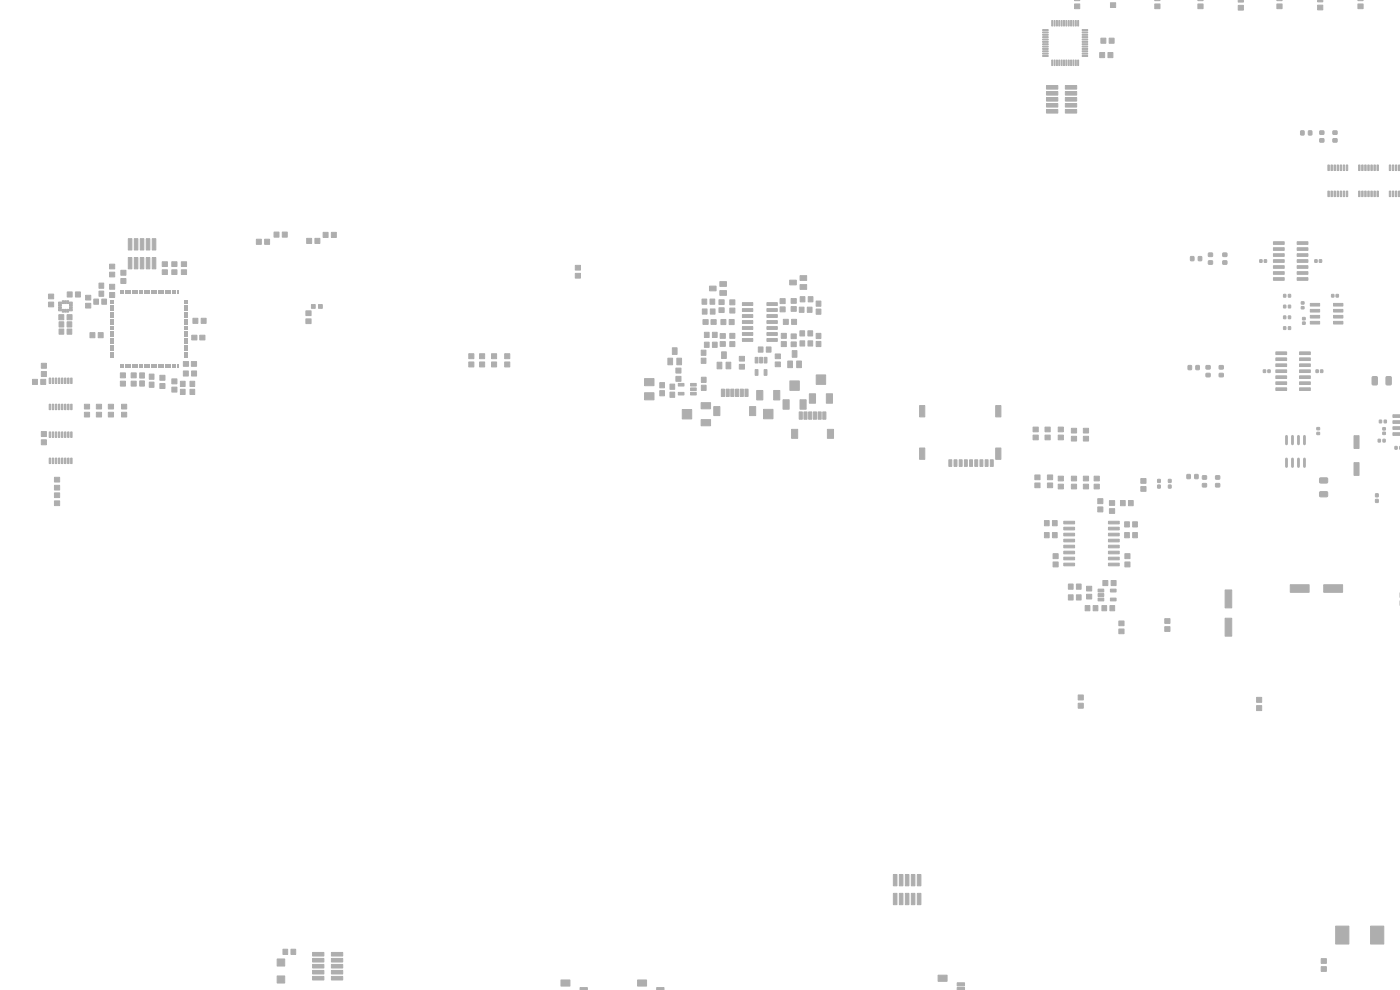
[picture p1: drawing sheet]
<svg xmlns="http://www.w3.org/2000/svg" width="297mm" height="210mm" viewBox="0 0 297 210" stroke-linecap="round" stroke-linejoin="round" font-family="sans-serif">
<g fill="#bba9a4">
<path d="M23.4 63.7h.8v.3h-.8z"/>
<path d="M23.4 64.2h.8v.3h-.8z"/>
<path d="M23.4 64.7h.8v.3h-.8z"/>
<path d="M23.4 65.2h.8v.3h-.8z"/>
<path d="M23.4 65.7h.8v.3h-.8z"/>
<path d="M23.4 66.2h.8v.3h-.8z"/>
<path d="M23.4 66.7h.8v.3h-.8z"/>
<path d="M23.4 67.2h.8v.3h-.8z"/>
<path d="M23.4 67.7h.8v.3h-.8z"/>
<path d="M23.4 68.2h.8v.3h-.8z"/>
<path d="M23.4 68.7h.8v.3h-.8z"/>
<path d="M23.4 69.2h.8v.3h-.8z"/>
<path d="M23.4 69.7h.8v.3h-.8z"/>
<path d="M23.4 70.2h.8v.3h-.8z"/>
<path d="M23.4 70.7h.8v.3h-.8z"/>
<path d="M23.4 71.2h.8v.3h-.8z"/>
<path d="M23.4 71.7h.8v.3h-.8z"/>
<path d="M23.4 72.2h.8v.3h-.8z"/>
<path d="M23.4 72.7h.8v.3h-.8z"/>
<path d="M23.4 73.2h.8v.3h-.8z"/>
<path d="M23.4 73.7h.8v.3h-.8z"/>
<path d="M23.4 74.2h.8v.3h-.8z"/>
<path d="M23.4 74.7h.8v.3h-.8z"/>
<path d="M23.4 75.2h.8v.3h-.8z"/>
<path d="M23.4 75.7h.8v.3h-.8z"/>
<path d="M25.5 61.6h.3v.8h-.3z"/>
<path d="M25.5 77.3h.3v.8h-.3z"/>
<path d="M26 61.6h.3v.8h-.3z"/>
<path d="M26 77.3h.3v.8h-.3z"/>
<path d="M26.5 61.6h.3v.8h-.3z"/>
<path d="M26.5 77.3h.3v.8h-.3z"/>
<path d="M27 61.6h.3v.8h-.3z"/>
<path d="M27 77.3h.3v.8h-.3z"/>
<path d="M27.5 61.6h.3v.8h-.3z"/>
<path d="M27.5 77.3h.3v.8h-.3z"/>
<path d="M28 61.6h.3v.8h-.3z"/>
<path d="M28 77.3h.3v.8h-.3z"/>
<path d="M28.5 61.6h.3v.8h-.3z"/>
<path d="M28.5 77.3h.3v.8h-.3z"/>
<path d="M29 61.6h.3v.8h-.3z"/>
<path d="M29 77.3h.3v.8h-.3z"/>
<path d="M29.5 61.6h.3v.8h-.3z"/>
<path d="M29.5 77.3h.3v.8h-.3z"/>
<path d="M30 61.6h.3v.8h-.3z"/>
<path d="M30 77.3h.3v.8h-.3z"/>
<path d="M30.5 61.6h.3v.8h-.3z"/>
<path d="M30.5 77.3h.3v.8h-.3z"/>
<path d="M31 61.6h.3v.8h-.3z"/>
<path d="M31 77.3h.3v.8h-.3z"/>
<path d="M31.5 61.6h.3v.8h-.3z"/>
<path d="M31.5 77.3h.3v.8h-.3z"/>
<path d="M32 61.6h.3v.8h-.3z"/>
<path d="M32 77.3h.3v.8h-.3z"/>
<path d="M32.5 61.6h.3v.8h-.3z"/>
<path d="M32.5 77.3h.3v.8h-.3z"/>
<path d="M33 61.6h.3v.8h-.3z"/>
<path d="M33 77.3h.3v.8h-.3z"/>
<path d="M33.5 61.6h.3v.8h-.3z"/>
<path d="M33.5 77.3h.3v.8h-.3z"/>
<path d="M34 61.6h.3v.8h-.3z"/>
<path d="M34 77.3h.3v.8h-.3z"/>
<path d="M34.5 61.6h.3v.8h-.3z"/>
<path d="M34.5 77.3h.3v.8h-.3z"/>
<path d="M35 61.6h.3v.8h-.3z"/>
<path d="M35 77.3h.3v.8h-.3z"/>
<path d="M35.5 61.6h.3v.8h-.3z"/>
<path d="M35.5 77.3h.3v.8h-.3z"/>
<path d="M36 61.6h.3v.8h-.3z"/>
<path d="M36 77.3h.3v.8h-.3z"/>
<path d="M36.5 61.6h.3v.8h-.3z"/>
<path d="M36.5 77.3h.3v.8h-.3z"/>
<path d="M37 61.6h.3v.8h-.3z"/>
<path d="M37 77.3h.3v.8h-.3z"/>
<path d="M37.5 61.6h.3v.8h-.3z"/>
<path d="M37.5 77.3h.3v.8h-.3z"/>
<path d="M39.1 63.7h.8v.3h-.8z"/>
<path d="M39.1 64.2h.8v.3h-.8z"/>
<path d="M39.1 64.7h.8v.3h-.8z"/>
<path d="M39.1 65.2h.8v.3h-.8z"/>
<path d="M39.1 65.7h.8v.3h-.8z"/>
<path d="M39.1 66.2h.8v.3h-.8z"/>
<path d="M39.1 66.7h.8v.3h-.8z"/>
<path d="M39.1 67.2h.8v.3h-.8z"/>
<path d="M39.1 67.7h.8v.3h-.8z"/>
<path d="M39.1 68.2h.8v.3h-.8z"/>
<path d="M39.1 68.7h.8v.3h-.8z"/>
<path d="M39.1 69.2h.8v.3h-.8z"/>
<path d="M39.1 69.7h.8v.3h-.8z"/>
<path d="M39.1 70.2h.8v.3h-.8z"/>
<path d="M39.1 70.7h.8v.3h-.8z"/>
<path d="M39.1 71.2h.8v.3h-.8z"/>
<path d="M39.1 71.7h.8v.3h-.8z"/>
<path d="M39.1 72.2h.8v.3h-.8z"/>
<path d="M39.1 72.7h.8v.3h-.8z"/>
<path d="M39.1 73.2h.8v.3h-.8z"/>
<path d="M39.1 73.7h.8v.3h-.8z"/>
<path d="M39.1 74.2h.8v.3h-.8z"/>
<path d="M39.1 74.7h.8v.3h-.8z"/>
<path d="M39.1 75.2h.8v.3h-.8z"/>
<path d="M39.1 75.7h.8v.3h-.8z"/>
</g>
<g fill="#bba9a4" stroke="#bba9a4" stroke-width=".21">
<path d="M232.1 102.7h1.1v1h-1.1z"/>
<path d="M232.1 101h1.1v1h-1.1z"/>
<path d="M142.1 83.2h1v1.1h-1z"/>
<path d="M142.1 81.5h1v1.1h-1z"/>
<path d="M267.3 55.1h.4v.5h-.4z"/>
<path d="M268.2 55.1h.5v.5h-.5z"/>
<path d="M18.2 64.3h1.1v1h-1.1z"/>
<path d="M18.2 62.6h1.1v1h-1.1z"/>
<path d="M38.3 80.9h1v1.1h-1z"/>
<path d="M38.3 82.6h1v1.1h-1z"/>
<path d="M36.5 80.4h1v1h-1z"/>
<path d="M36.5 82.1h1v1.1h-1z"/>
<path d="M12.5 66.8h1v1h-1z"/>
<path d="M14.2 66.8h1.1v1h-1.1z"/>
<path d="M257.9 102.6h.8v.7h-.8z"/>
<path d="M257.9 100.9h.8v.7h-.8z"/>
<path d="M290.8 196.5h2.8v3.8h-2.8z"/>
<path d="M283.4 196.5h2.8v3.8h-2.8z"/>
<path d="M150.6 63.4h1v1.1h-1z"/>
<path d="M148.9 63.4h1v1.1h-1z"/>
<path d="M27.8 79.1h1.1v1.1h-1.1z"/>
<path d="M27.8 80.9h1.1v1h-1.1z"/>
<path d="M280 29.4h.8v.7h-.8z"/>
<path d="M280 27.8h.8v.7h-.8z"/>
<path d="M275.9 27.8h.7v.8h-.7z"/>
<path d="M277.6 27.8h.7v.8h-.7z"/>
<path d="M60 201.4h1v1.1h-1z"/>
<path d="M61.7 201.4h1v1.1h-1z"/>
<path d="M10.4 97.2h.3v1.1h-.3z"/>
<path d="M11.1 97.2h.3v1.1h-.3z"/>
<path d="M11.7 97.2h.3v1.1h-.3z"/>
<path d="M12.4 97.2h.3v1.1h-.3z"/>
<path d="M13 97.2h.3v1.1h-.3z"/>
<path d="M13.7 97.2h.3v1.1h-.3z"/>
<path d="M14.3 97.2h.3v1.1h-.3z"/>
<path d="M15 97.2h.3v1.1h-.3z"/>
<path d="M15 91.6h.3v1.2h-.3z"/>
<path d="M14.3 91.6h.3v1.2h-.3z"/>
<path d="M13.7 91.6h.3v1.2h-.3z"/>
<path d="M13 91.6h.3v1.2h-.3z"/>
<path d="M12.4 91.6h.3v1.2h-.3z"/>
<path d="M11.7 91.6h.3v1.2h-.3z"/>
<path d="M11.1 91.6h.3v1.2h-.3z"/>
<path d="M10.4 91.6h.3v1.2h-.3z"/>
<path d="M59.9 49.2h1v1.1h-1z"/>
<path d="M58.1 49.2h1.1v1.1h-1.1z"/>
<path d="M219.2 92.3h1.1v1h-1.1z"/>
<path d="M219.2 90.6h1.1v1h-1.1z"/>
<path d="M31.7 79.4h1v1.1h-1z"/>
<path d="M31.7 81.1h1v1.1h-1z"/>
<path d="M136.7 83.3h2v1.5h-2z"/>
<path d="M136.7 80.3h2v1.5h-2z"/>
<path d="M14.2 69.8h1v1.1h-1z"/>
<path d="M12.5 69.8h1v1.1h-1z"/>
<path d="M107.1 75h1v1.1h-1z"/>
<path d="M107.1 76.8h1v1h-1z"/>
<path d="M245.6 102.9h.5v.6h-.5z"/>
<path d="M245.6 101.7h.5v.6h-.5z"/>
<path d="M169.7 70.2h1v1.1h-1z"/>
<path d="M171.4 70.2h1v1.1h-1z"/>
<path d="M247.1 132.9h1.1v1h-1.1z"/>
<path d="M247.1 131.2h1.1v1h-1.1z"/>
<path d="M152.9 67.8h1.1v1h-1.1z"/>
<path d="M154.7 67.8h1v1h-1z"/>
<path d="M242 103.2h1.1v1h-1.1z"/>
<path d="M242 101.5h1.1v1h-1.1z"/>
<path d="M295.5 88h1.6v.5h-1.6z"/>
<path d="M295.5 89.3h1.6v.5h-1.6z"/>
<path d="M295.5 90.5h1.6v.6h-1.6z"/>
<path d="M295.5 91.8h1.6v.6h-1.6z"/>
<path d="M151.1 70.5h1v1.1h-1z"/>
<path d="M149.4 70.5h1v1.1h-1z"/>
<path d="M221.2 6.3h1.2v.2h-1.2z"/>
<path d="M221.2 6.8h1.2v.2h-1.2z"/>
<path d="M221.2 7.3h1.2v.2h-1.2z"/>
<path d="M221.2 7.8h1.2v.2h-1.2z"/>
<path d="M221.2 8.3h1.2v.2h-1.2z"/>
<path d="M221.2 8.8h1.2v.2h-1.2z"/>
<path d="M221.2 9.3h1.2v.2h-1.2z"/>
<path d="M221.2 9.8h1.2v.2h-1.2z"/>
<path d="M221.2 10.3h1.2v.2h-1.2z"/>
<path d="M221.2 10.8h1.2v.2h-1.2z"/>
<path d="M221.2 11.3h1.2v.2h-1.2z"/>
<path d="M221.2 11.8h1.2v.2h-1.2z"/>
<path d="M223.1 12.7h.2v1.2h-.2z"/>
<path d="M223.6 12.7h.2v1.2h-.2z"/>
<path d="M224.1 12.7h.2v1.2h-.2z"/>
<path d="M224.6 12.7h.2v1.2h-.2z"/>
<path d="M225.1 12.7h.2v1.2h-.2z"/>
<path d="M225.6 12.7h.2v1.2h-.2z"/>
<path d="M226.1 12.7h.2v1.2h-.2z"/>
<path d="M226.6 12.7h.2v1.2h-.2z"/>
<path d="M227.1 12.7h.2v1.2h-.2z"/>
<path d="M227.6 12.7h.2v1.2h-.2z"/>
<path d="M228.1 12.7h.2v1.2h-.2z"/>
<path d="M228.6 12.7h.2v1.2h-.2z"/>
<path d="M229.6 11.8h1.1v.2h-1.1z"/>
<path d="M229.6 11.3h1.1v.2h-1.1z"/>
<path d="M229.6 10.8h1.1v.2h-1.1z"/>
<path d="M229.6 10.3h1.1v.2h-1.1z"/>
<path d="M229.6 9.8h1.1v.2h-1.1z"/>
<path d="M229.6 9.3h1.1v.2h-1.1z"/>
<path d="M229.6 8.8h1.1v.2h-1.1z"/>
<path d="M229.6 8.3h1.1v.2h-1.1z"/>
<path d="M229.6 7.8h1.1v.2h-1.1z"/>
<path d="M229.6 7.3h1.1v.2h-1.1z"/>
<path d="M229.6 6.8h1.1v.2h-1.1z"/>
<path d="M229.6 6.3h1.1v.2h-1.1z"/>
<path d="M228.6 4.4h.2v1.1h-.2z"/>
<path d="M228.1 4.4h.2v1.1h-.2z"/>
<path d="M227.6 4.4h.2v1.1h-.2z"/>
<path d="M227.1 4.4h.2v1.1h-.2z"/>
<path d="M226.6 4.4h.2v1.1h-.2z"/>
<path d="M226.1 4.4h.2v1.1h-.2z"/>
<path d="M225.6 4.4h.2v1.1h-.2z"/>
<path d="M225.1 4.4h.2v1.1h-.2z"/>
<path d="M224.6 4.4h.2v1.1h-.2z"/>
<path d="M224.1 4.4h.2v1.1h-.2z"/>
<path d="M223.6 4.4h.2v1.1h-.2z"/>
<path d="M223.1 4.4h.2v1.1h-.2z"/>
<path d="M295.9 94.7h.5v.6h-.5z"/>
<path d="M297 94.7h.1v.6l-.2-.1z"/>
<path d="M221.6 110.4h1v1.1h-1z"/>
<path d="M223.3 110.4h1v1.1h-1z"/>
<path d="M296.7 35h.3v1.2h-.3z"/>
<path d="M296 35h.3v1.2h-.3z"/>
<path d="M295.4 35h.3v1.2h-.3z"/>
<path d="M294.7 35h.3v1.2h-.3z"/>
<path d="M294.7 40.5h.3v1.2h-.3z"/>
<path d="M295.4 40.5h.3v1.2h-.3z"/>
<path d="M296 40.5h.3v1.2h-.3z"/>
<path d="M296.7 40.5h.3v1.2h-.3z"/>
<path d="M169.7 72.3h1v1.1h-1z"/>
<path d="M171.4 72.3h1v1.1h-1z"/>
<path d="M292.4 93.2h.4v.6h-.4z"/>
<path d="M293.4 93.2h.5v.6h-.5z"/>
<path d="M229.8 92.6h1.1v1h-1.1z"/>
<path d="M229.8 90.9h1.1v1h-1.1z"/>
<path d="M219.5 102.5h1.1v1h-1.1z"/>
<path d="M219.5 100.8h1.1v1h-1.1z"/>
<path d="M280 104.4l1.5-.1 .2 .2v.7l-.3 .2h-1.3l-.2-.2z"/>
<path d="M280 101.4h1.5l.2 .2v.7l-.3 .2h-1.3l-.2-.3z"/>
<path d="M17.9 87.5h1.1v1h-1.1z"/>
<path d="M17.9 85.8h1.1v1h-1.1z"/>
<path d="M36.4 57.2h1.1v1h-1.1z"/>
<path d="M36.4 55.5h1.1v1h-1.1z"/>
<path d="M40.3 80.9h1v1.1h-1z"/>
<path d="M40.3 82.6h1v1.1h-1z"/>
<path d="M8.6 80.5h1.1v1h-1.1z"/>
<path d="M6.9 80.5h1v1h-1z"/>
<path d="M164.5 76.8h1.1v1h-1.1z"/>
<path d="M164.5 75.1h1.1v1h-1.1z"/>
<path d="M189.5 189.5h.8v2.4h-.8z"/>
<path d="M189.5 185.5h.8v2.4h-.8z"/>
<path d="M190.8 189.5h.8v2.4h-.8z"/>
<path d="M190.8 185.5h.8v2.4h-.8z"/>
<path d="M192.1 189.5h.7v2.4h-.7z"/>
<path d="M192.1 185.5h.7v2.4h-.7z"/>
<path d="M193.3 189.5h.8v2.4h-.8z"/>
<path d="M193.3 185.5h.8v2.4h-.8z"/>
<path d="M194.6 189.5h.8v2.4h-.8z"/>
<path d="M194.6 185.5h.8v2.4h-.8z"/>
<path d="M21.6 63.4h1v1.1h-1z"/>
<path d="M19.9 63.4h1v1.1h-1z"/>
<path d="M229.8 102.7h1.1v1h-1.1z"/>
<path d="M229.8 101h1.1v1h-1.1z"/>
<path d="M224.5 92.3h1.1v1h-1.1z"/>
<path d="M224.5 90.6h1.1v1h-1.1z"/>
<path d="M273.7 124h4v1.6h-4z"/>
<path d="M280.8 124h4v1.6h-4z"/>
<path d="M152.1 76.8h1v1.4h-1z"/>
<path d="M154 76.8h1v1.4h-1z"/>
<path d="M153.1 74.6h1v1.4h-1z"/>
<path d="M279.5 1.1h1.1v1h-1.1z"/>
<path d="M279.5 -.1h1.1v.5h-1.1z"/>
<path d="M233 125h1.2v.6h-1.2z"/>
<path d="M233 125.9h1.2v.6h-1.2z"/>
<path d="M233 126.9h1.2v.6h-1.2z"/>
<path d="M235.6 126.9h1.2v.6h-1.2z"/>
<path d="M235.6 125h1.2v.6h-1.2z"/>
<path d="M238.6 113h1v1.1h-1z"/>
<path d="M240.3 113h1v1.1h-1z"/>
<path d="M38.9 78.7h1v1.1h-1z"/>
<path d="M40.6 78.7h1.1v1.1h-1.1z"/>
<path d="M252.1 77.6h.7v.8h-.7z"/>
<path d="M253.7 77.6h.7v.8h-.7z"/>
<path d="M154.8 70.7h1.1v1.1h-1.1z"/>
<path d="M154.8 72.5h1.1v1h-1.1z"/>
<path d="M222.2 102.5h1.1v1h-1.1z"/>
<path d="M222.2 100.8h1.1v1h-1.1z"/>
<path d="M252.6 54.4h.7v.9h-.7z"/>
<path d="M254.2 54.4h.7v.9h-.7z"/>
<path d="M11.6 106.3h1.1v1h-1.1z"/>
<path d="M11.6 104.6h1.1v1h-1.1z"/>
<path d="M38.5 57.2h1.1v1h-1.1z"/>
<path d="M38.5 55.5h1.1v1h-1.1z"/>
<path d="M149.1 67.8h1.1v1h-1.1z"/>
<path d="M150.8 67.8h1.1v1h-1.1z"/>
<path d="M20.4 87.5h1.1v1h-1.1z"/>
<path d="M20.4 85.8h1.1v1h-1.1z"/>
<path d="M64.9 65.9h1.1v1h-1.1z"/>
<path d="M64.9 67.6h1.1v1h-1.1z"/>
<path d="M227.3 102.7h1.1v1h-1.1z"/>
<path d="M227.3 101h1.1v1h-1.1z"/>
<path d="M152.5 65.3h1.1v1h-1.1z"/>
<path d="M152.5 63.6h1.1v1h-1.1z"/>
<path d="M20.8 70.6h1.1v1h-1.1z"/>
<path d="M19.1 70.6h1v1h-1z"/>
<path d="M56.1 50.8h1.1v1h-1.1z"/>
<path d="M54.4 50.8h1v1h-1z"/>
<path d="M235.4 107.9h1.1v1h-1.1z"/>
<path d="M235.4 106.2h1.1v1h-1.1z"/>
<path d="M285.6 35h.3v1.2h-.3z"/>
<path d="M285 35h.3v1.2h-.3z"/>
<path d="M284.3 35h.3v1.2h-.3z"/>
<path d="M283.7 35h.3v1.2h-.3z"/>
<path d="M283 35h.3v1.2h-.3z"/>
<path d="M282.4 35h.3v1.2h-.3z"/>
<path d="M281.7 35h.3v1.2h-.3z"/>
<path d="M281.7 40.5h.3v1.2h-.3z"/>
<path d="M282.4 40.5h.3v1.2h-.3z"/>
<path d="M283 40.5h.3v1.2h-.3z"/>
<path d="M283.7 40.5h.3v1.2h-.3z"/>
<path d="M284.3 40.5h.3v1.2h-.3z"/>
<path d="M285 40.5h.3v1.2h-.3z"/>
<path d="M285.6 40.5h.3v1.2h-.3z"/>
<path d="M287.2 92.4h1.1v2.7h-1.1z"/>
<path d="M287.2 98.1h1.1v2.7h-1.1z"/>
<path d="M235.6 .6h1.1v1h-1.1z"/>
<path d="M40.9 67.5h1.1v1.1h-1.1z"/>
<path d="M42.7 67.5h1v1.1h-1z"/>
<path d="M228 .8h1.1v1h-1.1z"/>
<path d="M228 -.1h1.1v.2h-1.1z"/>
<path d="M152.8 70.8h1.1v1h-1.1z"/>
<path d="M152.8 72.5h1.1v1h-1.1z"/>
<path d="M169.7 60.4h1.4v1h-1.4z"/>
<path d="M169.7 58.5h1.4v1h-1.4z"/>
<path d="M167.5 59.4h1.4v1h-1.4z"/>
<path d="M162.6 73.6h1v1.1h-1z"/>
<path d="M160.9 73.6h1v1.1h-1z"/>
<path d="M104.3 75h1.1v1.1h-1.1z"/>
<path d="M104.3 76.8h1.1v1h-1.1z"/>
<path d="M247.9 102.9h.5v.6h-.5z"/>
<path d="M247.9 101.7h.5v.6h-.5z"/>
<path d="M269 78.5h.5v.5h-.5z"/>
<path d="M268 78.5h.5v.5h-.5z"/>
<path d="M70.3 49.3h1.1v1.1h-1.1z"/>
<path d="M68.6 49.3h1v1.1h-1z"/>
<path d="M21 61.8h1v1.1h-1z"/>
<path d="M21 60.1h1v1.1h-1z"/>
<path d="M33.9 79.6h1.1v1.1h-1.1z"/>
<path d="M33.9 81.4h1.1v1h-1.1z"/>
<path d="M251.8 100.7h.7v.8h-.7z"/>
<path d="M253.5 100.7h.7v.8h-.7z"/>
<path d="M34.4 57.2h1.1v1h-1.1z"/>
<path d="M34.4 55.5h1.1v1h-1.1z"/>
<path d="M32.3 50.6h.8v2.4h-.8z"/>
<path d="M32.3 54.6h.8v2.4h-.8z"/>
<path d="M31 50.6h.8v2.4h-.8z"/>
<path d="M31 54.6h.8v2.4h-.8z"/>
<path d="M29.8 50.6h.7v2.4h-.7z"/>
<path d="M29.8 54.6h.7v2.4h-.7z"/>
<path d="M28.5 50.6h.7v2.4h-.7z"/>
<path d="M28.5 54.6h.7v2.4h-.7z"/>
<path d="M27.2 50.6h.8v2.4h-.8z"/>
<path d="M27.2 54.6h.8v2.4h-.8z"/>
<path d="M160.5 82.8h1.3v2h-1.3z"/>
<path d="M162 86.8h2v2h-2z"/>
<path d="M164.1 82.8h1.3v2h-1.3z"/>
<path d="M280.3 205.1h1.1v1h-1.1z"/>
<path d="M280.3 203.4h1.1v1h-1.1z"/>
<path d="M40.7 71.1h1.1v1h-1.1z"/>
<path d="M42.4 71.1h1.1v1h-1.1z"/>
<path d="M14.3 61.9h1v1.1h-1z"/>
<path d="M16 61.9h1.1v1.1h-1.1z"/>
<path d="M167.8 65h1.1v1h-1.1z"/>
<path d="M167.8 63.3h1.1v1h-1.1z"/>
<path d="M25.5 79.1h1.1v1.1h-1.1z"/>
<path d="M25.5 80.9h1.1v1h-1.1z"/>
<path d="M162.1 75.8h.6v1.2h-.6z"/>
<path d="M161.2 75.8h.6v1.2h-.6z"/>
<path d="M160.2 75.8h.6v1.2h-.6z"/>
<path d="M160.2 78.4h.6v1.2h-.6z"/>
<path d="M162.1 78.4h.6v1.2h-.6z"/>
<path d="M279.4 90.7h.5v.5h-.5z"/>
<path d="M279.4 91.7h.5v.5h-.5z"/>
<path d="M151.1 72.6h1v1.1h-1z"/>
<path d="M149.4 72.6h1v1.1h-1z"/>
<path d="M70.3 207.1h2.4v.8h-2.4z"/>
<path d="M66.3 207.1h2.4v.8h-2.4z"/>
<path d="M70.3 205.9h2.4v.7h-2.4z"/>
<path d="M66.3 205.9h2.4v.7h-2.4z"/>
<path d="M70.3 204.6h2.4v.7h-2.4z"/>
<path d="M66.3 204.6h2.4v.7h-2.4z"/>
<path d="M70.3 203.3h2.4v.8h-2.4z"/>
<path d="M66.3 203.3h2.4v.8h-2.4z"/>
<path d="M70.3 202h2.4v.8h-2.4z"/>
<path d="M66.3 202h2.4v.8h-2.4z"/>
<path d="M233.3 11.1h1v1.1h-1z"/>
<path d="M235 11.1h1.1v1.1h-1.1z"/>
<path d="M255.1 102.6h.8v.7h-.8z"/>
<path d="M255.1 100.9h.8v.7h-.8z"/>
<path d="M237.4 131.7h1.1v1h-1.1z"/>
<path d="M237.4 133.4h1.1v1h-1.1z"/>
<path d="M165.5 65.1h1.1v1.1h-1.1z"/>
<path d="M165.5 63.4h1.1v1h-1.1z"/>
<path d="M25.8 87.5h1.1v1h-1.1z"/>
<path d="M25.8 85.8h1.1v1h-1.1z"/>
<path d="M23 87.5h1.1v1h-1.1z"/>
<path d="M23 85.8h1.1v1h-1.1z"/>
<path d="M221.6 113h1v1.1h-1z"/>
<path d="M223.3 113h1v1.1h-1z"/>
<path d="M254.1 .8h1.1v1h-1.1z"/>
<path d="M254.1 -.1h1.1v.2h-1.1z"/>
<path d="M162.7 71.8h2.2v.6h-2.2z"/>
<path d="M162.7 70.5h2.2v.6h-2.2z"/>
<path d="M162.7 69.3h2.2v.6h-2.2z"/>
<path d="M162.7 68h2.2v.6h-2.2z"/>
<path d="M162.7 66.7h2.2v.6h-2.2z"/>
<path d="M162.7 65.5h2.2v.6h-2.2z"/>
<path d="M162.7 64.2h2.2v.6h-2.2z"/>
<path d="M157.5 64.2h2.2v.6h-2.2z"/>
<path d="M157.5 65.5h2.2v.6h-2.2z"/>
<path d="M157.5 66.7h2.2v.6h-2.2z"/>
<path d="M157.5 68h2.2v.6h-2.2z"/>
<path d="M157.5 69.3h2.2v.6h-2.2z"/>
<path d="M157.5 70.5h2.2v.6h-2.2z"/>
<path d="M157.5 71.8h2.2v.6h-2.2z"/>
<path d="M272.3 62.5h.5v.5h-.5z"/>
<path d="M273.3 62.5h.5v.5h-.5z"/>
<path d="M266.6 149.7h1.1v1h-1.1z"/>
<path d="M266.6 147.9h1.1v1.1h-1.1z"/>
<path d="M58.8 207h1.6v1.5h-1.6z"/>
<path d="M58.8 203.4h1.6v1.5h-1.6z"/>
<path d="M152.7 61.6h1.4v1h-1.4z"/>
<path d="M152.7 59.7h1.4v1h-1.4z"/>
<path d="M150.5 60.7h1.4v1h-1.4z"/>
<path d="M228.7 149.2h1.1v1h-1.1z"/>
<path d="M228.7 147.4h1.1v1.1h-1.1z"/>
<path d="M238.6 110.7h1v1.1h-1z"/>
<path d="M240.3 110.7h1v1.1h-1z"/>
<path d="M278 64.4h2v.5h-2z"/>
<path d="M278 65.6h2v.6h-2z"/>
<path d="M278 66.9h2v.6h-2z"/>
<path d="M278 68.2h2v.5h-2z"/>
<path d="M282.9 68.2h2v.5h-2z"/>
<path d="M282.9 66.9h2v.6h-2z"/>
<path d="M282.9 65.6h2v.6h-2z"/>
<path d="M282.9 64.4h2v.5h-2z"/>
<path d="M156.8 77.3h1.1v1h-1.1z"/>
<path d="M156.8 75.6h1.1v1h-1.1z"/>
<path d="M282.8 29.4h.8v.7h-.8z"/>
<path d="M282.8 27.8h.8v.7h-.8z"/>
<path d="M173.1 63.9h1v1.1h-1z"/>
<path d="M173.1 65.6h1v1.1h-1z"/>
<path d="M235.2 119.5h2.2v.5h-2.2z"/>
<path d="M235.2 118.2h2.2v.6h-2.2z"/>
<path d="M235.2 116.9h2.2v.6h-2.2z"/>
<path d="M235.2 115.7h2.2v.5h-2.2z"/>
<path d="M235.2 114.4h2.2v.5h-2.2z"/>
<path d="M235.2 113.1h2.2v.6h-2.2z"/>
<path d="M235.2 111.8h2.2v.6h-2.2z"/>
<path d="M235.2 110.6h2.2v.5h-2.2z"/>
<path d="M225.7 110.6h2.3v.5h-2.3z"/>
<path d="M225.7 111.8h2.3v.6h-2.3z"/>
<path d="M225.7 113.1h2.3v.6h-2.3z"/>
<path d="M225.7 114.4h2.3v.5h-2.3z"/>
<path d="M225.7 115.7h2.3v.5h-2.3z"/>
<path d="M225.7 116.9h2.3v.6h-2.3z"/>
<path d="M225.7 118.2h2.3v.6h-2.3z"/>
<path d="M225.7 119.5h2.3v.5h-2.3z"/>
<path d="M201.3 97.5h.6v1.4h-.6z"/>
<path d="M202.4 97.5h.6v1.4h-.6z"/>
<path d="M203.5 97.5h.6v1.4h-.6z"/>
<path d="M204.6 97.5h.6v1.4h-.6z"/>
<path d="M205.7 97.5h.6v1.4h-.6z"/>
<path d="M206.8 97.5h.6v1.4h-.6z"/>
<path d="M207.9 97.5h.6v1.4h-.6z"/>
<path d="M209 97.5h.6v1.4h-.6z"/>
<path d="M210.1 97.5h.6v1.4h-.6z"/>
<path d="M211.2 86h1.1v2.4h-1.1z"/>
<path d="M211.2 95h1.1v2.4h-1.1z"/>
<path d="M195.1 95h1.1v2.4h-1.1z"/>
<path d="M195.1 86h1.1v2.4h-1.1z"/>
<path d="M272.3 64.7h.5v.6h-.5z"/>
<path d="M273.3 64.7h.5v.6h-.5z"/>
<path d="M222 18.1h2.4v.8h-2.4z"/>
<path d="M226 18.1h2.4v.8h-2.4z"/>
<path d="M222 19.4h2.4v.8h-2.4z"/>
<path d="M226 19.4h2.4v.8h-2.4z"/>
<path d="M222 20.7h2.4v.7h-2.4z"/>
<path d="M226 20.7h2.4v.7h-2.4z"/>
<path d="M222 22h2.4v.7h-2.4z"/>
<path d="M226 22h2.4v.7h-2.4z"/>
<path d="M222 23.2h2.4v.8h-2.4z"/>
<path d="M226 23.2h2.4v.8h-2.4z"/>
<path d="M255.9 79.2h.8v.7h-.8z"/>
<path d="M255.9 77.6h.8v.7h-.8z"/>
<path d="M166.2 67.7h1v1.1h-1z"/>
<path d="M167.9 67.7h1.1v1.1h-1.1z"/>
<path d="M203.1 208.5h1.5v.6h-1.5z"/>
<path d="M203.1 209.5h1.5v.6h-1.5z"/>
<path d="M199 206.9h1.9v1.3h-1.9z"/>
<path d="M232.9 105.8h1.1v1h-1.1z"/>
<path d="M232.9 107.5h1.1v1.1h-1.1z"/>
<path d="M173.1 72.4h1v1.1h-1z"/>
<path d="M173.1 70.7h1v1.1h-1z"/>
<path d="M291.1 79.9h.9l.2 .1v1.4l-.1 .3h-.8l-.2-.2z"/>
<path d="M294.1 79.9h.8l.2 .1 .1 1.4-.2 .3h-.7l-.3-.2z"/>
<path d="M259.4 55.3h.9v.7h-.9z"/>
<path d="M259.4 53.7h.9v.7h-.9z"/>
<path d="M154.8 65.4h1.1v1h-1.1z"/>
<path d="M154.8 63.6h1.1v1.1h-1.1z"/>
<path d="M272.3 67h.5v.6h-.5z"/>
<path d="M273.3 67h.5v.6h-.5z"/>
<path d="M283.5 62.5h.4v.5h-.4z"/>
<path d="M282.5 62.5h.5v.5h-.5z"/>
<path d="M276.3 68.3h.6v.5h-.6z"/>
<path d="M276.3 67.4h.6v.4h-.6z"/>
<path d="M228.4 123.9h1v1.1h-1z"/>
<path d="M226.7 123.9h1v1.1h-1z"/>
<path d="M139.3 209.5h1.6v.6h-1.6z"/>
<path d="M135.3 207.9h1.9v1.3h-1.9z"/>
<path d="M276.1 65h.5v.5h-.5z"/>
<path d="M276.1 64h.5v.5h-.5z"/>
<path d="M140 82.9h1v1.1h-1z"/>
<path d="M140 81.2h1v1.1h-1z"/>
<path d="M167.1 76.6h1v1.4h-1z"/>
<path d="M169 76.6h1v1.4h-1z"/>
<path d="M168.1 74.4h1v1.4h-1z"/>
<path d="M169.7 84.8h1.3v2h-1.3z"/>
<path d="M167.6 80.8h2v2h-2z"/>
<path d="M166.1 84.8h1.3v2h-1.3z"/>
<path d="M99.4 75h1.1v1.1h-1.1z"/>
<path d="M99.4 76.8h1.1v1h-1.1z"/>
<path d="M12.4 64.1h.6v.3h-.6z"/>
<path d="M12.4 64.6h.6v.3h-.6z"/>
<path d="M12.4 65.1h.6v.3h-.6z"/>
<path d="M12.4 65.6h.6v.3h-.6z"/>
<path d="M13.2 65.6h.4v.6h-.4z"/>
<path d="M13.7 65.6h.4v.6h-.4z"/>
<path d="M14.2 65.6h.4v.6h-.4z"/>
<path d="M14.7 65.6h.6v.3h-.6z"/>
<path d="M14.7 65.1h.6v.3h-.6z"/>
<path d="M14.7 64.6h.6v.3h-.6z"/>
<path d="M14.7 64.1h.6v.3h-.6z"/>
<path d="M14.2 63.8h.4v.6h-.4z"/>
<path d="M13.7 63.8h.4v.6h-.4z"/>
<path d="M13.2 63.8h.4v.6h-.4z"/>
<path d="M165.7 70.7h1.1v1.1h-1.1z"/>
<path d="M165.7 72.5h1.1v1h-1.1z"/>
<path d="M25.6 59.1h1.1v1h-1.1z"/>
<path d="M25.6 57.3h1.1v1.1h-1.1z"/>
<path d="M279.2 78.5h.5v.5h-.5z"/>
<path d="M280.1 78.5h.5v.5h-.5z"/>
<path d="M259.9 125.1h1.4v3.8h-1.4z"/>
<path d="M259.9 131.1h1.4v3.8h-1.4z"/>
<path d="M227.3 92.6h1.1v1h-1.1z"/>
<path d="M227.3 90.9h1.1v1h-1.1z"/>
<path d="M237.7 106.2h1v1.1h-1z"/>
<path d="M239.4 106.2h1v1.1h-1z"/>
<path d="M288.1 .8h1.1v1h-1.1z"/>
<path d="M288.1 -.1h1.1v.2h-1.1z"/>
<path d="M8.8 78.8h1v1.1h-1z"/>
<path d="M8.8 77.1h1v1h-1z"/>
<path d="M297 127.4l.1 1z"/>
<path d="M297 125.7l.1 1z"/>
<path d="M38.9 76.7h1.1v1h-1.1z"/>
<path d="M40.6 76.7h1.1v1h-1.1z"/>
<path d="M66.8 50.6h1.1v1h-1.1z"/>
<path d="M65.1 50.6h1v1h-1z"/>
<path d="M101.7 75h1.1v1.1h-1.1z"/>
<path d="M101.7 76.8h1.1v1h-1.1z"/>
<path d="M150.7 65.5h1v1.1h-1z"/>
<path d="M149 65.5h1v1.1h-1z"/>
<path d="M272.3 69.3h.5v.6h-.5z"/>
<path d="M273.3 69.3h.5v.6h-.5z"/>
<path d="M148.7 85.4h2v1.3h-2z"/>
<path d="M144.7 86.9h2v2h-2z"/>
<path d="M148.7 89h2v1.3h-2z"/>
<path d="M245 .8h1.1v1h-1.1z"/>
<path d="M245 -.1h1.1v.2h-1.1z"/>
<path d="M148.8 80h1v1.1h-1z"/>
<path d="M148.8 81.7h1v1.1h-1z"/>
<path d="M270.7 74.7h2.2v.5h-2.2z"/>
<path d="M270.7 75.9h2.2v.6h-2.2z"/>
<path d="M270.7 77.2h2.2v.5h-2.2z"/>
<path d="M270.7 78.5h2.2v.5h-2.2z"/>
<path d="M270.7 79.7h2.2v.6h-2.2z"/>
<path d="M270.7 81h2.2v.6h-2.2z"/>
<path d="M270.7 82.3h2.2v.5h-2.2z"/>
<path d="M275.7 82.3h2.3v.5h-2.3z"/>
<path d="M275.7 81h2.3v.6h-2.3z"/>
<path d="M275.7 79.7h2.3v.6h-2.3z"/>
<path d="M275.7 78.5h2.3v.5h-2.3z"/>
<path d="M275.7 77.2h2.3v.5h-2.3z"/>
<path d="M275.7 75.9h2.3v.6h-2.3z"/>
<path d="M275.7 74.7h2.3v.5h-2.3z"/>
<path d="M141.7 76h1v1.4h-1z"/>
<path d="M143.6 76h1v1.4h-1z"/>
<path d="M142.6 73.8h1v1.4h-1z"/>
<path d="M258.7 79.2h.8v.7h-.8z"/>
<path d="M258.7 77.6h.8v.7h-.8z"/>
<path d="M256.4 55.3h.8v.7h-.8z"/>
<path d="M256.4 53.7h.8v.7h-.8z"/>
<path d="M233.5 8.1h1.1v1.1h-1.1z"/>
<path d="M235.3 8.1h1v1.1h-1z"/>
<path d="M23.2 62.1h1.1v1h-1.1z"/>
<path d="M23.2 60.3h1.1v1.1h-1.1z"/>
<path d="M291.8 104.8h.6v.6h-.6z"/>
<path d="M291.8 106h.6v.6h-.6z"/>
<path d="M235.5 128.5h1v1.1h-1z"/>
<path d="M233.8 128.5h1v1.1h-1z"/>
<path d="M123.1 209.5h1.5v.6h-1.5z"/>
<path d="M119 207.9h1.9v1.3h-1.9z"/>
<path d="M262.7 1.1h1.1v1h-1.1z"/>
<path d="M262.7 -.1h1.1v.5h-1.1z"/>
<path d="M226.7 126.2h1v1.1h-1z"/>
<path d="M228.4 126.2h1v1.1h-1z"/>
<path d="M10.4 85.7h.3v1.2h-.3z"/>
<path d="M11.1 85.7h.3v1.2h-.3z"/>
<path d="M11.7 85.7h.3v1.2h-.3z"/>
<path d="M12.4 85.7h.3v1.2h-.3z"/>
<path d="M13 85.7h.3v1.2h-.3z"/>
<path d="M13.7 85.7h.3v1.2h-.3z"/>
<path d="M14.3 85.7h.3v1.2h-.3z"/>
<path d="M15 85.7h.3v1.2h-.3z"/>
<path d="M15 80.2h.3v1.2h-.3z"/>
<path d="M14.3 80.2h.3v1.2h-.3z"/>
<path d="M13.7 80.2h.3v1.2h-.3z"/>
<path d="M13 80.2h.3v1.2h-.3z"/>
<path d="M12.4 80.2h.3v1.2h-.3z"/>
<path d="M11.7 80.2h.3v1.2h-.3z"/>
<path d="M11.1 80.2h.3v1.2h-.3z"/>
<path d="M10.4 80.2h.3v1.2h-.3z"/>
<path d="M148.8 76h1v1.1h-1z"/>
<path d="M148.8 74.3h1v1.1h-1z"/>
<path d="M14.2 68.3h1v1.1h-1z"/>
<path d="M12.5 68.3h1v1.1h-1z"/>
<path d="M10.3 62.4h1.1v1h-1.1z"/>
<path d="M10.3 64.1h1.1v1h-1.1z"/>
<path d="M167.8 70.8h1.1v1h-1.1z"/>
<path d="M167.8 72.5h1.1v1h-1.1z"/>
<path d="M11.6 102.9h1.1v1h-1.1z"/>
<path d="M11.6 101.2h1.1v1h-1.1z"/>
<path d="M224.5 102.7h1.1v1h-1.1z"/>
<path d="M224.5 101h1.1v1h-1.1z"/>
<path d="M146.5 83.2h1.2v.6h-1.2z"/>
<path d="M146.5 82.3h1.2v.5h-1.2z"/>
<path d="M146.5 81.3h1.2v.6h-1.2z"/>
<path d="M143.9 81.3h1.2v.6h-1.2z"/>
<path d="M143.9 83.2h1.2v.6h-1.2z"/>
<path d="M292.6 89.1h.5v.6h-.5z"/>
<path d="M293.6 89.1h.5v.6h-.5z"/>
<path d="M66.1 64.6h.8v.8h-.8z"/>
<path d="M67.6 64.6h.8v.8h-.8z"/>
<path d="M8.8 91.5h1v1.1h-1z"/>
<path d="M8.8 93.3h1v1h-1z"/>
<path d="M230.2 128.5h1v1.1h-1z"/>
<path d="M231.9 128.5h1v1.1h-1z"/>
<path d="M153 82.6h.7v1.5h-.7z"/>
<path d="M154 82.6h.7v1.5h-.7z"/>
<path d="M155 82.6h.7v1.5h-.7z"/>
<path d="M156 82.6h.7v1.5h-.7z"/>
<path d="M157 82.6h.7v1.5h-.7z"/>
<path d="M158 82.6h.7v1.5h-.7z"/>
<path d="M151.4 86.3h1.3v1.9h-1.3z"/>
<path d="M159 86.3h1.3v1.9h-1.3z"/>
<path d="M270.9 .8h1.1v1h-1.1z"/>
<path d="M270.9 -.1h1.1v.2h-1.1z"/>
<path d="M235.7 123.1h1.1v1.1h-1.1z"/>
<path d="M234 123.1h1v1.1h-1z"/>
<path d="M221.7 92.3h1.1v1h-1.1z"/>
<path d="M221.7 90.6h1.1v1h-1.1z"/>
<path d="M143.4 79.8h1.1v1.1h-1.1z"/>
<path d="M143.4 78.1h1.1v1h-1.1z"/>
<path d="M270.2 51.3h2.2v.5h-2.2z"/>
<path d="M270.2 52.6h2.2v.5h-2.2z"/>
<path d="M270.2 53.8h2.2v.6h-2.2z"/>
<path d="M270.2 55.1h2.2v.6h-2.2z"/>
<path d="M270.2 56.4h2.2v.5h-2.2z"/>
<path d="M270.2 57.6h2.2v.6h-2.2z"/>
<path d="M270.2 58.9h2.2v.6h-2.2z"/>
<path d="M275.2 58.9h2.3v.6h-2.3z"/>
<path d="M275.2 57.6h2.3v.6h-2.3z"/>
<path d="M275.2 56.4h2.3v.5h-2.3z"/>
<path d="M275.2 55.1h2.3v.6h-2.3z"/>
<path d="M275.2 53.8h2.3v.6h-2.3z"/>
<path d="M275.2 52.6h2.3v.5h-2.3z"/>
<path d="M275.2 51.3h2.3v.5h-2.3z"/>
<path d="M169.5 87.4h.7v1.5h-.7z"/>
<path d="M170.5 87.4h.7v1.5h-.7z"/>
<path d="M171.5 87.4h.7v1.5h-.7z"/>
<path d="M172.5 87.4h.7v1.5h-.7z"/>
<path d="M173.5 87.4h.7v1.5h-.7z"/>
<path d="M174.5 87.4h.7v1.5h-.7z"/>
<path d="M167.9 91.1h1.3v1.9h-1.3z"/>
<path d="M175.5 91.1h1.3v1.9h-1.3z"/>
<path d="M230.5 126.1h1.1v1h-1.1z"/>
<path d="M230.5 124.4h1.1v1h-1.1z"/>
<path d="M122 56.3h1.1v1h-1.1z"/>
<path d="M122 58h1.1v1h-1.1z"/>
<path d="M171.3 65.2h1v1.1h-1z"/>
<path d="M169.6 65.2h1v1.1h-1z"/>
<path d="M169.8 62.9h1v1.1h-1z"/>
<path d="M171.5 62.9h1v1.1h-1z"/>
<path d="M278.9 55.1h.5v.5h-.5z"/>
<path d="M279.9 55.1h.5v.5h-.5z"/>
<path d="M293.4 90.7h.5v.5h-.5z"/>
<path d="M293.4 91.7h.5v.5h-.5z"/>
<path d="M175.3 83.5h1.3v2h-1.3z"/>
<path d="M173.2 79.5h2v2h-2z"/>
<path d="M171.7 83.5h1.3v2h-1.3z"/>
<path d="M29.6 79.1h1v1.1h-1z"/>
<path d="M29.6 80.8h1v1.1h-1z"/>
<path d="M223.4 119.2h1.1v1.1h-1.1z"/>
<path d="M223.4 117.5h1.1v1h-1.1z"/>
<path d="M292.1 35h.3v1.2h-.3z"/>
<path d="M291.5 35h.3v1.2h-.3z"/>
<path d="M290.8 35h.3v1.2h-.3z"/>
<path d="M290.2 35h.3v1.2h-.3z"/>
<path d="M289.5 35h.3v1.2h-.3z"/>
<path d="M288.9 35h.3v1.2h-.3z"/>
<path d="M288.2 35h.3v1.2h-.3z"/>
<path d="M288.2 40.5h.3v1.2h-.3z"/>
<path d="M288.9 40.5h.3v1.2h-.3z"/>
<path d="M289.5 40.5h.3v1.2h-.3z"/>
<path d="M290.2 40.5h.3v1.2h-.3z"/>
<path d="M290.8 40.5h.3v1.2h-.3z"/>
<path d="M291.5 40.5h.3v1.2h-.3z"/>
<path d="M292.1 40.5h.3v1.2h-.3z"/>
<path d="M238.6 119.2h1.1v1.1h-1.1z"/>
<path d="M238.6 117.5h1.1v1h-1.1z"/>
<path d="M23.2 57.7h1.1v1h-1.1z"/>
<path d="M23.2 56h1.1v1h-1.1z"/>
</g>
<path d="M272.9 92.6v1.6M272.9 97.4v1.6M274.2 92.6v1.6M274.2 97.4v1.6M275.5 92.6v1.6M275.5 97.4v1.6M276.7 92.6v1.6M276.7 97.4v1.6" fill="none" stroke="#bba9a4" stroke-width=".6"/>
</svg>
